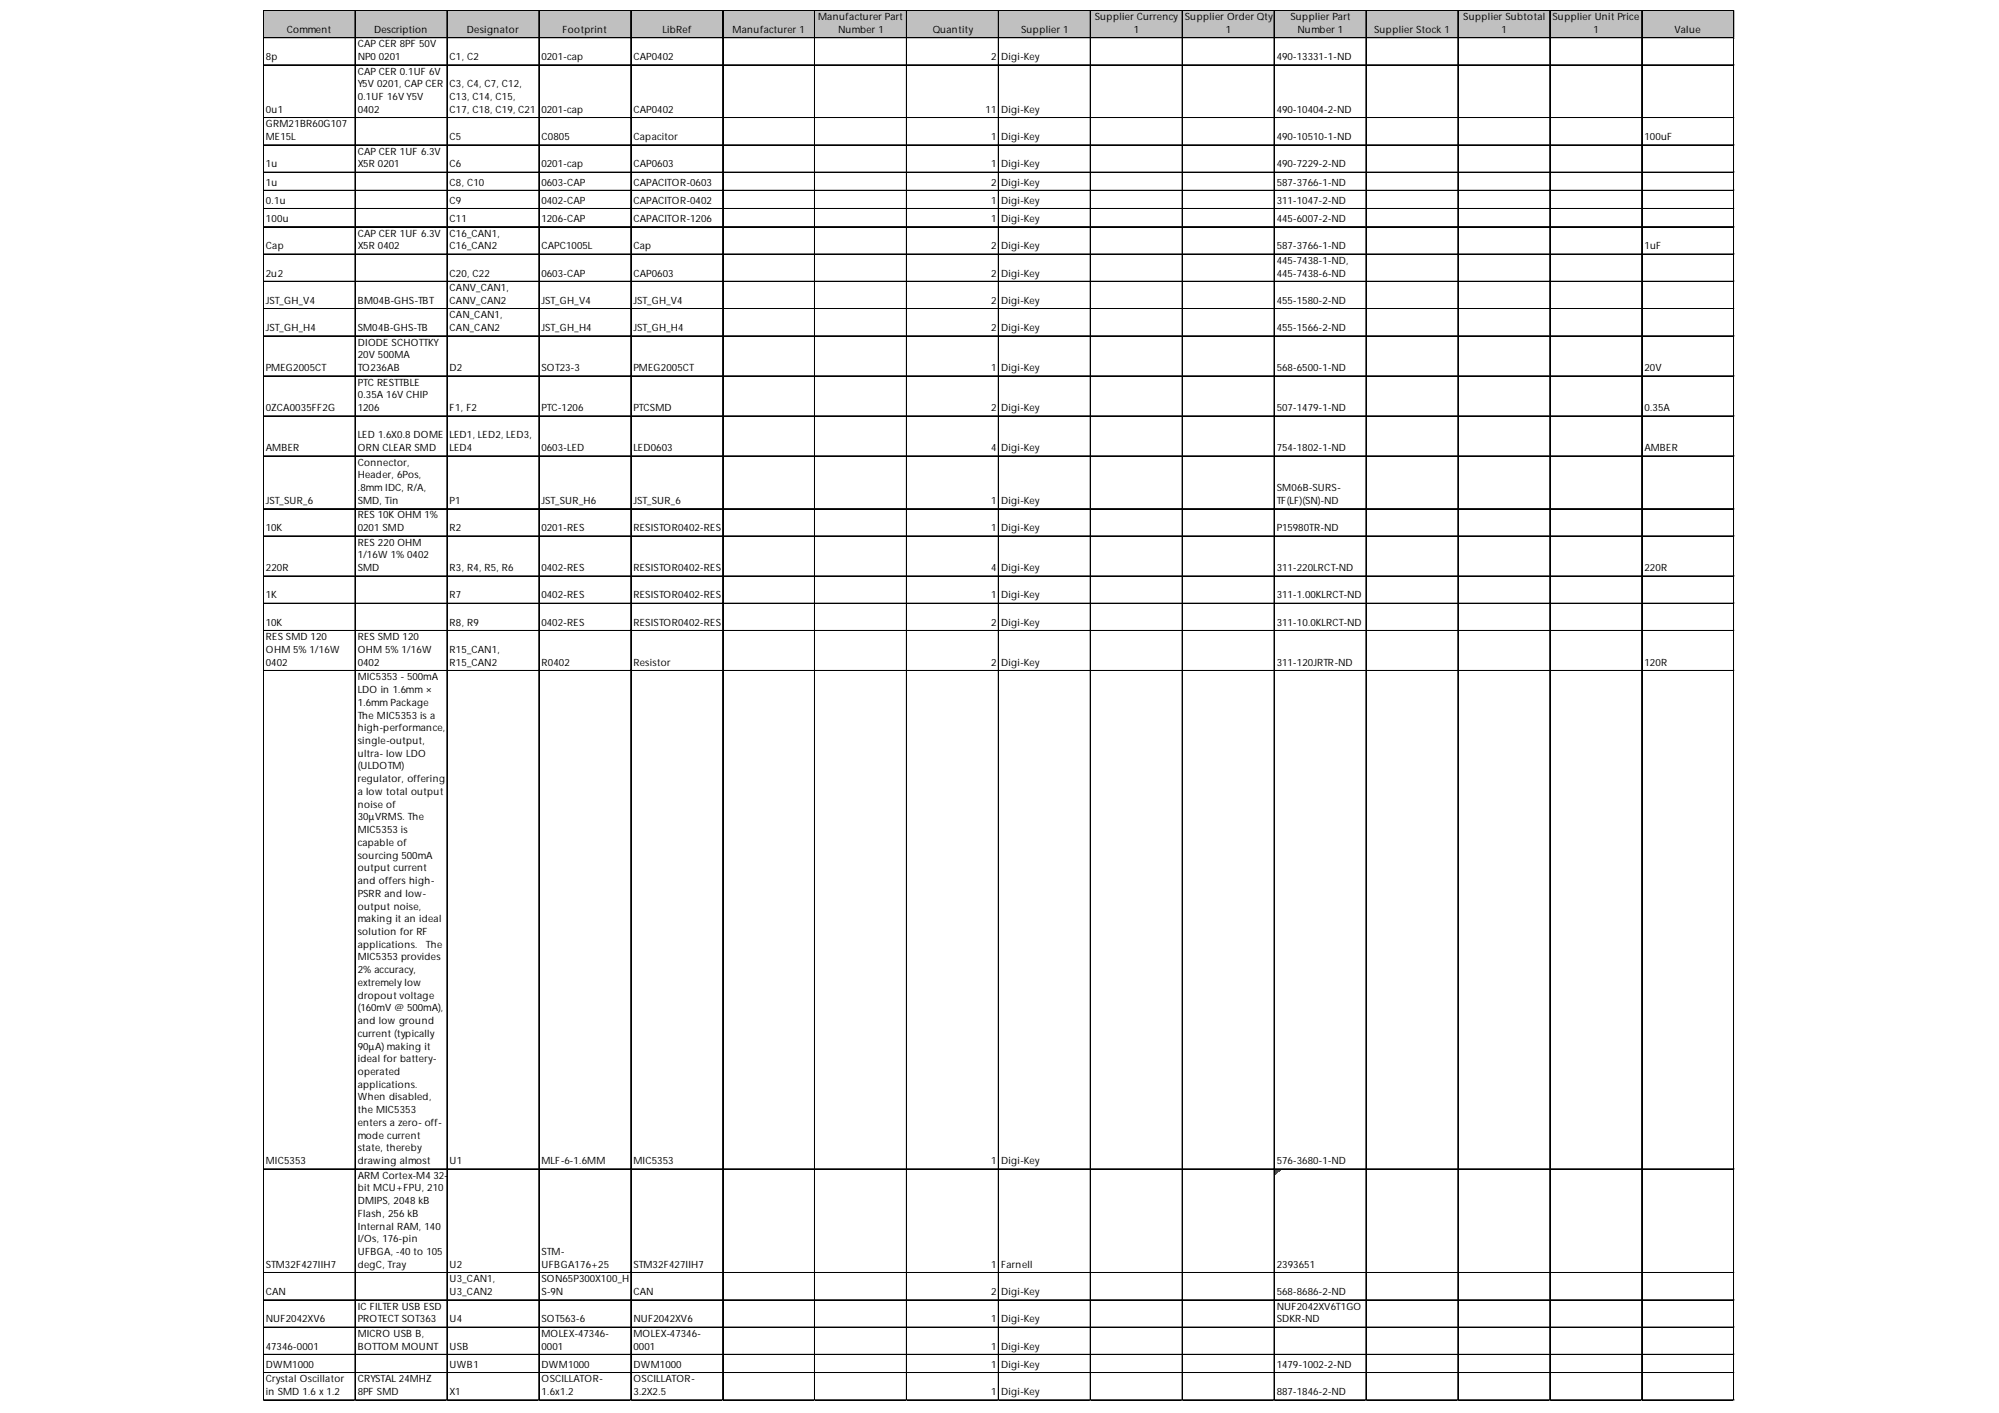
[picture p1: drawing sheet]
<svg xmlns="http://www.w3.org/2000/svg" width="297mm" height="210mm" viewBox="0 0 297 210" stroke-linecap="round" stroke-linejoin="round" font-family="sans-serif">
<defs><g id="words">
<g font-size="1.5">
<text x="42.6" y="4.9">Comment</text>
<text x="55.6" y="4.9">Description</text>
<text x="69.4" y="4.9">Designator</text>
<text x="83.6" y="4.9">Footprint</text>
<text x="98.4" y="4.9">LibRef</text>
<text x="108.9" y="4.9">Manufacturer 1</text>
<text x="121.6" y="3">Manufacturer Part</text>
<text x="124.5" y="4.9">Number 1</text>
<text x="138.6" y="4.9">Quantity</text>
<text x="151.7" y="4.9">Supplier 1</text>
<text x="162.7" y="3">Supplier Currency</text>
<text x="168.5" y="4.9">1</text>
<text x="176.1" y="3">Supplier Order Qty</text>
<text x="182.1" y="4.9">1</text>
<text x="191.7" y="3">Supplier Part</text>
<text x="192.8" y="4.9">Number 1</text>
<text x="204.2" y="4.9">Supplier Stock 1</text>
<text x="217.4" y="3">Supplier Subtotal</text>
<text x="223.1" y="4.9">1</text>
<text x="230.7" y="3">Supplier Unit Price</text>
<text x="236.8" y="4.9">1</text>
<text x="248.8" y="4.9">Value</text>
<text x="39.5" y="8.9">8p</text>
<text x="53.1" y="7">CAP CER 8PF 50V</text>
<text x="53.1" y="8.9">NP0 0201</text>
<text x="53.1" y="11.1">CAP CER 0.1UF 6V</text>
<text x="66.8" y="8.9">C1, C2</text>
<text x="80.5" y="8.9">0201-cap</text>
<text x="94.1" y="8.9">CAP0402</text>
<text x="147.3" y="8.9">2</text>
<text x="148.7" y="8.9">Digi-Key</text>
<text x="189.7" y="8.9">490-13331-1-ND</text>
<text x="39.5" y="16.8">0u1</text>
<text x="53.1" y="13">Y5V 0201, CAP CER</text>
<text x="53.1" y="14.9">0.1UF 16V Y5V</text>
<text x="53.1" y="16.8">0402</text>
<text x="66.8" y="13">C3, C4, C7, C12,</text>
<text x="66.8" y="14.9">C13, C14, C15,</text>
<text x="66.8" y="16.8">C17, C18, C19, C21</text>
<text x="80.5" y="16.8">0201-cap</text>
<text x="94.1" y="16.8">CAP0402</text>
<text x="146.4" y="16.8">11</text>
<text x="148.7" y="16.8">Digi-Key</text>
<text x="189.7" y="16.8">490-10404-2-ND</text>
<text x="39.5" y="18.9">GRM21BR60G107</text>
<text x="39.5" y="20.8">ME15L</text>
<text x="53.1" y="23">CAP CER 1UF 6.3V</text>
<text x="66.8" y="20.8">C5</text>
<text x="80.5" y="20.8">C0805</text>
<text x="94.1" y="20.8">Capacitor</text>
<text x="147.3" y="20.8">1</text>
<text x="148.7" y="20.8">Digi-Key</text>
<text x="189.7" y="20.8">490-10510-1-ND</text>
<text x="244.3" y="20.8">100uF</text>
<text x="39.5" y="24.9">1u</text>
<text x="39.5" y="27.6">1u</text>
<text x="53.1" y="24.9">X5R 0201</text>
<text x="66.8" y="24.9">C6</text>
<text x="66.8" y="27.6">C8, C10</text>
<text x="80.5" y="24.9">0201-cap</text>
<text x="80.5" y="27.6">0603-CAP</text>
<text x="94.1" y="24.9">CAP0603</text>
<text x="94.1" y="27.6">CAPACITOR-0603</text>
<text x="147.3" y="24.9">1</text>
<text x="147.3" y="27.6">2</text>
<text x="148.7" y="24.9">Digi-Key</text>
<text x="148.7" y="27.6">Digi-Key</text>
<text x="189.7" y="24.9">490-7229-2-ND</text>
<text x="189.7" y="27.6">587-3766-1-ND</text>
<text x="39.5" y="30.3">0.1u</text>
<text x="39.5" y="33">100u</text>
<text x="53.1" y="35.1">CAP CER 1UF 6.3V</text>
<text x="66.8" y="30.3">C9</text>
<text x="66.8" y="33">C11</text>
<text x="66.8" y="35.1">C16_CAN1,</text>
<text x="80.5" y="30.3">0402-CAP</text>
<text x="80.5" y="33">1206-CAP</text>
<text x="94.1" y="30.3">CAPACITOR-0402</text>
<text x="94.1" y="33">CAPACITOR-1206</text>
<text x="147.3" y="30.3">1</text>
<text x="147.3" y="33">1</text>
<text x="148.7" y="30.3">Digi-Key</text>
<text x="148.7" y="33">Digi-Key</text>
<text x="189.7" y="30.3">311-1047-2-ND</text>
<text x="189.7" y="33">445-6007-2-ND</text>
<text x="39.5" y="37">Cap</text>
<text x="39.5" y="41.1">2u2</text>
<text x="53.1" y="37">X5R 0402</text>
<text x="66.8" y="37">C16_CAN2</text>
<text x="66.8" y="41.1">C20, C22</text>
<text x="80.5" y="37">CAPC1005L</text>
<text x="80.5" y="41.1">0603-CAP</text>
<text x="94.1" y="37">Cap</text>
<text x="94.1" y="41.1">CAP0603</text>
<text x="147.3" y="37">2</text>
<text x="147.3" y="41.1">2</text>
<text x="148.7" y="37">Digi-Key</text>
<text x="148.7" y="41.1">Digi-Key</text>
<text x="189.7" y="37">587-3766-1-ND</text>
<text x="189.7" y="39.2">445-7438-1-ND,</text>
<text x="189.7" y="41.1">445-7438-6-ND</text>
<text x="244.3" y="37">1uF</text>
<text x="39.5" y="45.1">JST_GH_V4</text>
<text x="53.1" y="45.1">BM04B-GHS-TBT</text>
<text x="66.8" y="43.2">CANV_CAN1,</text>
<text x="66.8" y="45.1">CANV_CAN2</text>
<text x="66.8" y="47.3">CAN_CAN1,</text>
<text x="80.5" y="45.1">JST_GH_V4</text>
<text x="94.1" y="45.1">JST_GH_V4</text>
<text x="147.3" y="45.1">2</text>
<text x="148.7" y="45.1">Digi-Key</text>
<text x="189.7" y="45.1">455-1580-2-ND</text>
<text x="39.5" y="49.2">JST_GH_H4</text>
<text x="53.1" y="49.2">SM04B-GHS-TB</text>
<text x="53.1" y="51.4">DIODE SCHOTTKY</text>
<text x="53.1" y="53.2">20V 500MA</text>
<text x="66.8" y="49.2">CAN_CAN2</text>
<text x="80.5" y="49.2">JST_GH_H4</text>
<text x="94.1" y="49.2">JST_GH_H4</text>
<text x="147.3" y="49.2">2</text>
<text x="148.7" y="49.2">Digi-Key</text>
<text x="189.7" y="49.2">455-1566-2-ND</text>
<text x="39.5" y="55.1">PMEG2005CT</text>
<text x="53.1" y="55.1">TO236AB</text>
<text x="53.1" y="57.3">PTC RESTTBLE</text>
<text x="53.1" y="59.2">0.35A 16V CHIP</text>
<text x="66.8" y="55.1">D2</text>
<text x="80.5" y="55.1">SOT23-3</text>
<text x="94.1" y="55.1">PMEG2005CT</text>
<text x="147.3" y="55.1">1</text>
<text x="148.7" y="55.1">Digi-Key</text>
<text x="189.7" y="55.1">568-6500-1-ND</text>
<text x="244.3" y="55.1">20V</text>
<text x="39.5" y="61.1">0ZCA0035FF2G</text>
<text x="53.1" y="61.1">1206</text>
<text x="53.1" y="65.1">LED 1.6X0.8 DOME</text>
<text x="66.8" y="61.1">F1, F2</text>
<text x="66.8" y="65.1">LED1, LED2, LED3,</text>
<text x="80.5" y="61.1">PTC-1206</text>
<text x="94.1" y="61.1">PTCSMD</text>
<text x="147.3" y="61.1">2</text>
<text x="148.7" y="61.1">Digi-Key</text>
<text x="189.7" y="61.1">507-1479-1-ND</text>
<text x="244.3" y="61.1">0.35A</text>
<text x="39.5" y="67">AMBER</text>
<text x="53.1" y="67">ORN CLEAR SMD</text>
<text x="53.1" y="69.2">Connector,</text>
<text x="53.1" y="71.1">Header, 6Pos,</text>
<text x="66.8" y="67">LED4</text>
<text x="80.5" y="67">0603-LED</text>
<text x="94.1" y="67">LED0603</text>
<text x="147.3" y="67">4</text>
<text x="148.7" y="67">Digi-Key</text>
<text x="189.7" y="67">754-1802-1-ND</text>
<text x="244.3" y="67">AMBER</text>
<text x="39.5" y="74.9">JST_SUR_6</text>
<text x="53.1" y="73">.8mm IDC, R/A,</text>
<text x="53.1" y="74.9">SMD, Tin</text>
<text x="53.1" y="77">RES 10K OHM 1%</text>
<text x="66.8" y="74.9">P1</text>
<text x="80.5" y="74.9">JST_SUR_H6</text>
<text x="94.1" y="74.9">JST_SUR_6</text>
<text x="147.3" y="74.9">1</text>
<text x="148.7" y="74.9">Digi-Key</text>
<text x="189.7" y="73">SM06B-SURS-</text>
<text x="189.7" y="74.9">TF(LF)(SN)-ND</text>
<text x="39.5" y="78.9">10K</text>
<text x="53.1" y="78.9">0201 SMD</text>
<text x="53.1" y="81.1">RES 220 OHM</text>
<text x="53.1" y="83">1/16W 1% 0402</text>
<text x="66.8" y="78.9">R2</text>
<text x="80.5" y="78.9">0201-RES</text>
<text x="94.1" y="78.9">RESISTOR0402-RES</text>
<text x="147.3" y="78.9">1</text>
<text x="148.7" y="78.9">Digi-Key</text>
<text x="189.7" y="78.9">P15980TR-ND</text>
<text x="39.5" y="84.9">220R</text>
<text x="39.5" y="88.9">1K</text>
<text x="53.1" y="84.9">SMD</text>
<text x="66.8" y="84.9">R3, R4, R5, R6</text>
<text x="66.8" y="88.9">R7</text>
<text x="80.5" y="84.9">0402-RES</text>
<text x="80.5" y="88.9">0402-RES</text>
<text x="94.1" y="84.9">RESISTOR0402-RES</text>
<text x="94.1" y="88.9">RESISTOR0402-RES</text>
<text x="147.3" y="84.9">4</text>
<text x="147.3" y="88.9">1</text>
<text x="148.7" y="84.9">Digi-Key</text>
<text x="148.7" y="88.9">Digi-Key</text>
<text x="189.7" y="84.9">311-220LRCT-ND</text>
<text x="189.7" y="88.9">311-1.00KLRCT-ND</text>
<text x="244.3" y="84.9">220R</text>
<text x="39.5" y="93">10K</text>
<text x="39.5" y="95.1">RES SMD 120</text>
<text x="53.1" y="95.1">RES SMD 120</text>
<text x="66.8" y="93">R8, R9</text>
<text x="80.5" y="93">0402-RES</text>
<text x="94.1" y="93">RESISTOR0402-RES</text>
<text x="147.3" y="93">2</text>
<text x="148.7" y="93">Digi-Key</text>
<text x="189.7" y="93">311-10.0KLRCT-ND</text>
<text x="39.5" y="97">OHM 5% 1/16W</text>
<text x="39.5" y="98.9">0402</text>
<text x="53.1" y="97">OHM 5% 1/16W</text>
<text x="53.1" y="98.9">0402</text>
<text x="53.1" y="101.1">MIC5353 - 500mA</text>
<text x="66.8" y="97">R15_CAN1,</text>
<text x="66.8" y="98.9">R15_CAN2</text>
<text x="80.5" y="98.9">R0402</text>
<text x="94.1" y="98.9">Resistor</text>
<text x="147.3" y="98.9">2</text>
<text x="148.7" y="98.9">Digi-Key</text>
<text x="189.7" y="98.9">311-120JRTR-ND</text>
<text x="244.3" y="98.9">120R</text>
<text x="53.1" y="103">LDO in 1.6mm ×</text>
<text x="53.1" y="104.8">1.6mm Package</text>
<text x="53.1" y="106.7">The MIC5353 is a</text>
<text x="53.1" y="108.6">high-performance,</text>
<text x="53.1" y="110.5">single-output,</text>
<text x="53.1" y="112.4">ultra- lowLDO</text>
<text x="53.1" y="114.3">(ULDOTM)</text>
<text x="53.1" y="116.2">regulator, offering</text>
<text x="53.1" y="118.1">a lowtotal output</text>
<text x="53.1" y="120">noise of</text>
<text x="53.1" y="121.9">30μVRMS. The</text>
<text x="53.1" y="123.8">MIC5353 is</text>
<text x="53.1" y="125.7">capable of</text>
<text x="53.1" y="127.5">sourcing 500mA</text>
<text x="53.1" y="129.4">output current</text>
<text x="53.1" y="131.3">and offers high-</text>
<text x="53.1" y="133.2">PSRR and low-</text>
<text x="53.1" y="135.1">output noise,</text>
<text x="53.1" y="137">making it an ideal</text>
<text x="53.1" y="138.9">solution for RF</text>
<text x="53.1" y="140.8">applications.</text>
<text x="53.1" y="142.7">MIC5353 provides</text>
<text x="63.3" y="140.8">The</text>
<text x="53.1" y="144.6">2% accuracy,</text>
<text x="53.1" y="146.5">extremely low</text>
<text x="53.1" y="148.3">dropout voltage</text>
<text x="53.1" y="150.2">(160mV @ 500mA),</text>
<text x="53.1" y="152.1">and lowground</text>
<text x="53.1" y="154">current (typically</text>
<text x="53.1" y="155.9">90μA) making it</text>
<text x="53.1" y="157.8">ideal for battery-</text>
<text x="53.1" y="159.7">operated</text>
<text x="53.1" y="161.6">applications.</text>
<text x="53.1" y="163.5">When disabled,</text>
<text x="53.1" y="165.4">the MIC5353</text>
<text x="53.1" y="167.3">enters a zero- off-</text>
<text x="39.5" y="172.9">MIC5353</text>
<text x="53.1" y="169.2">mode current</text>
<text x="53.1" y="171">state, thereby</text>
<text x="53.1" y="172.9">drawing almost</text>
<text x="66.8" y="172.9">U1</text>
<text x="80.5" y="172.9">MLF-6-1.6MM</text>
<text x="94.1" y="172.9">MIC5353</text>
<text x="147.3" y="172.9">1</text>
<text x="148.7" y="172.9">Digi-Key</text>
<text x="189.7" y="172.9">576-3680-1-ND</text>
<text x="53.1" y="175.1">ARM Cortex-M4 32-</text>
<text x="53.1" y="177">bit MCU+FPU, 210</text>
<text x="53.1" y="178.9">DMIPS, 2048 kB</text>
<text x="53.1" y="180.8">Flash, 256 kB</text>
<text x="53.1" y="182.7">Internal RAM, 140</text>
<text x="53.1" y="184.6">I/Os, 176-pin</text>
<text x="39.5" y="188.3">STM32F427IIH7</text>
<text x="53.1" y="186.4">UFBGA, -40 to 105</text>
<text x="53.1" y="188.3">degC, Tray</text>
<text x="66.8" y="188.3">U2</text>
<text x="66.8" y="190.5">U3_CAN1,</text>
<text x="80.5" y="186.4">STM-</text>
<text x="80.5" y="188.3">UFBGA176+25</text>
<text x="80.5" y="190.5">SON65P300X100_H</text>
<text x="94.1" y="188.3">STM32F427IIH7</text>
<text x="147.3" y="188.3">1</text>
<text x="148.7" y="188.3">Farnell</text>
<text x="189.7" y="188.3">2393651</text>
<text x="39.5" y="192.4">CAN</text>
<text x="39.5" y="196.4">NUF2042XV6</text>
<text x="53.1" y="194.6">IC FILTER USB ESD</text>
<text x="53.1" y="196.4">PROTECTSOT363</text>
<text x="66.8" y="192.4">U3_CAN2</text>
<text x="66.8" y="196.4">U4</text>
<text x="80.5" y="192.4">S-9N</text>
<text x="80.5" y="196.4">SOT563-6</text>
<text x="94.1" y="192.4">CAN</text>
<text x="94.1" y="196.4">NUF2042XV6</text>
<text x="147.3" y="192.4">2</text>
<text x="147.3" y="196.4">1</text>
<text x="148.7" y="192.4">Digi-Key</text>
<text x="148.7" y="196.4">Digi-Key</text>
<text x="189.7" y="192.4">568-8686-2-ND</text>
<text x="189.7" y="194.6">NUF2042XV6T1GO</text>
<text x="189.7" y="196.4">SDKR-ND</text>
<text x="39.5" y="200.5">47346-0001</text>
<text x="39.5" y="203.2">DWM1000</text>
<text x="53.1" y="198.6">MICRO USB B,</text>
<text x="53.1" y="200.5">BOTTOM MOUNT</text>
<text x="66.8" y="200.5">USB</text>
<text x="66.8" y="203.2">UWB1</text>
<text x="80.5" y="198.6">MOLEX-47346-</text>
<text x="80.5" y="200.5">0001</text>
<text x="80.5" y="203.2">DWM1000</text>
<text x="94.1" y="198.6">MOLEX-47346-</text>
<text x="94.1" y="200.5">0001</text>
<text x="94.1" y="203.2">DWM1000</text>
<text x="147.3" y="200.5">1</text>
<text x="147.3" y="203.2">1</text>
<text x="148.7" y="200.5">Digi-Key</text>
<text x="148.7" y="203.2">Digi-Key</text>
<text x="189.7" y="203.2">1479-1002-2-ND</text>
<text x="39.5" y="205.4">Crystal Oscillator</text>
<text x="39.5" y="207.2">in SMD 1.6 x 1.2</text>
<text x="53.1" y="205.4">CRYSTAL 24MHZ</text>
<text x="53.1" y="207.2">8PF SMD</text>
<text x="66.8" y="207.2">X1</text>
<text x="80.5" y="205.4">OSCILLATOR-</text>
<text x="80.5" y="207.2">1.6x1.2</text>
<text x="94.1" y="205.4">OSCILLATOR-</text>
<text x="94.1" y="207.2">3.2X2.5</text>
<text x="147.3" y="207.2">1</text>
<text x="148.7" y="207.2">Digi-Key</text>
<text x="189.7" y="207.2">887-1846-2-ND</text>
</g>
</g></defs>
<path d="M39.2 1.6h218.5v4.1h-218.5z" fill="#c0c0c0"/>
<path d="M189.4 173.8h.9" fill="none" stroke="#008000" stroke-width=".15"/>
<path d="M189.4 173.8h.9v.1h-.9z" fill="#008000"/>
<path d="M189.4 173.9h.7" fill="none" stroke="#008000" stroke-width=".15"/>
<path d="M189.4 173.9h.7v.1h-.7z" fill="#008000"/>
<path d="M189.4 174h.6" fill="none" stroke="#008000" stroke-width=".15"/>
<path d="M189.4 174h.6v.2h-.6z" fill="#008000"/>
<path d="M189.4 174.2h.4" fill="none" stroke="#008000" stroke-width=".15"/>
<path d="M189.4 174.2h.4v.1h-.4z" fill="#008000"/>
<path d="M189.4 174.3h.3" fill="none" stroke="#008000" stroke-width=".15"/>
<path d="M189.4 174.3h.3v.1h-.3z" fill="#008000"/>
<path d="M189.4 174.4h.2" fill="none" stroke="#008000" stroke-width=".15"/>
<path d="M189.4 174.4h.2v.2h-.2z" fill="#008000"/>
<g fill="none" stroke="#000" stroke-width=".15">
<path d="M39.1 1.5v206.5M39.2 1.5v206.5M39.2 1.5h218.5M39.2 1.6h218.5M39.2 5.6h218.5M39.2 9.6h218.5M39.2 9.7h218.5M39.2 17.5h218.5M52.7 1.7v206.3M52.8 1.7v206.3M66.4 1.7v206.3M66.5 1.7v206.3"/>
<path d="M80.1 1.7v206.3M93.7 1.7v206.3M93.8 1.7v206.3M107.4 1.7v206.3M121 1.7v206.3M121.1 1.7v206.3M134.7 1.7v206.3M134.8 1.7v206.3M148.3 1.7v206.3M148.4 1.7v206.3M162 1.7v206.3M162.1 1.7v206.3"/>
<path d="M175.7 1.7v206.3M189.3 1.7v206.3M189.4 1.7v206.3M203 1.7v206.3M216.6 1.7v206.3M216.7 1.7v206.3M230.3 1.7v206.3M243.9 1.7v206.3M244 1.7v206.3M257.6 1.7v206.3M257.7 1.7v206.3M39.2 21.5h218.5"/>
<path d="M39.2 21.6h218.5M39.2 25.6h218.5M39.2 28.3h218.5M39.2 31h218.5M39.2 33.7h218.5M39.2 37.7h218.5M39.2 37.8h218.5M39.2 41.8h218.5M39.2 45.8h218.5M39.2 45.9h218.5M39.2 49.9h218.5M39.2 55.8h218.5"/>
<path d="M39.2 55.9h218.5M39.2 61.8h218.5M39.2 67.7h218.5M39.2 67.8h218.5M39.2 75.6h218.5M39.2 79.6h218.5M39.2 79.7h218.5M39.2 85.5h218.5M39.2 85.6h218.5M39.2 89.6h218.5M39.2 89.7h218.5M39.2 93.7h218.5"/>
<path d="M39.2 99.6h218.5M39.2 99.7h218.5M39.2 173.6h218.5M39.2 173.7h218.5M39.2 189h218.5M39.2 189.1h218.5M39.2 193.1h218.5M39.2 197.1h218.5M39.2 197.2h218.5M39.2 201.2h218.5M39.2 201.3h218.5M39.2 203.9h218.5"/>
<path d="M39.2 204h218.5M39.2 207.9h218.5M39.2 208h218.5"/>
</g>
<path d="M257.7 1.5h.1" fill="none" stroke="#d4d4d4" stroke-width=".15"/>
<path d="M257.7 1.5l.1 .2z" fill="#d4d4d4"/>
<path d="M257.7 5.6h.1" fill="none" stroke="#d4d4d4" stroke-width=".15"/>
<path d="M257.7 5.6l.1 .1z" fill="#d4d4d4"/>
<path d="M257.7 9.6h.1" fill="none" stroke="#d4d4d4" stroke-width=".15"/>
<path d="M257.7 9.6l.1 .2z" fill="#d4d4d4"/>
<path d="M257.7 17.5h.1" fill="none" stroke="#d4d4d4" stroke-width=".15"/>
<path d="M257.7 17.5l.1 .1z" fill="#d4d4d4"/>
<path d="M257.7 21.5h.1" fill="none" stroke="#d4d4d4" stroke-width=".15"/>
<path d="M257.7 21.5l.1 .1z" fill="#d4d4d4"/>
<path d="M257.7 25.6h.1" fill="none" stroke="#d4d4d4" stroke-width=".15"/>
<path d="M257.7 25.6l.1 .1z" fill="#d4d4d4"/>
<path d="M257.7 28.3h.1" fill="none" stroke="#d4d4d4" stroke-width=".15"/>
<path d="M257.7 28.3l.1 .1z" fill="#d4d4d4"/>
<path d="M257.7 31h.1" fill="none" stroke="#d4d4d4" stroke-width=".15"/>
<path d="M257.7 31l.1 .1z" fill="#d4d4d4"/>
<path d="M257.7 33.7h.1" fill="none" stroke="#d4d4d4" stroke-width=".15"/>
<path d="M257.7 33.7l.1 .1z" fill="#d4d4d4"/>
<path d="M257.7 37.7h.1" fill="none" stroke="#d4d4d4" stroke-width=".15"/>
<path d="M257.7 37.7l.1 .2z" fill="#d4d4d4"/>
<path d="M257.7 41.8h.1" fill="none" stroke="#d4d4d4" stroke-width=".15"/>
<path d="M257.7 41.8l.1 .1z" fill="#d4d4d4"/>
<path d="M257.7 45.8h.1" fill="none" stroke="#d4d4d4" stroke-width=".15"/>
<path d="M257.7 45.8l.1 .2z" fill="#d4d4d4"/>
<path d="M257.7 49.9h.1" fill="none" stroke="#d4d4d4" stroke-width=".15"/>
<path d="M257.7 49.9l.1 .1z" fill="#d4d4d4"/>
<path d="M257.7 55.8h.1" fill="none" stroke="#d4d4d4" stroke-width=".15"/>
<path d="M257.7 55.8l.1 .2z" fill="#d4d4d4"/>
<path d="M257.7 61.8h.1" fill="none" stroke="#d4d4d4" stroke-width=".15"/>
<path d="M257.7 61.8l.1 .1z" fill="#d4d4d4"/>
<path d="M257.7 67.7h.1" fill="none" stroke="#d4d4d4" stroke-width=".15"/>
<path d="M257.7 67.7l.1 .1z" fill="#d4d4d4"/>
<path d="M257.7 75.6h.1" fill="none" stroke="#d4d4d4" stroke-width=".15"/>
<path d="M257.7 75.6l.1 .1z" fill="#d4d4d4"/>
<path d="M257.7 79.6h.1" fill="none" stroke="#d4d4d4" stroke-width=".15"/>
<path d="M257.7 79.6l.1 .1z" fill="#d4d4d4"/>
<path d="M257.7 85.5h.1" fill="none" stroke="#d4d4d4" stroke-width=".15"/>
<path d="M257.7 85.5l.1 .2z" fill="#d4d4d4"/>
<path d="M257.7 89.6h.1" fill="none" stroke="#d4d4d4" stroke-width=".15"/>
<path d="M257.7 89.6l.1 .1z" fill="#d4d4d4"/>
<path d="M257.7 93.7h.1" fill="none" stroke="#d4d4d4" stroke-width=".15"/>
<path d="M257.7 93.7l.1 .1z" fill="#d4d4d4"/>
<path d="M257.7 99.6h.1" fill="none" stroke="#d4d4d4" stroke-width=".15"/>
<path d="M257.7 99.6l.1 .1z" fill="#d4d4d4"/>
<path d="M257.7 173.6h.1" fill="none" stroke="#d4d4d4" stroke-width=".15"/>
<path d="M257.7 173.6l.1 .2z" fill="#d4d4d4"/>
<path d="M257.7 189h.1" fill="none" stroke="#d4d4d4" stroke-width=".15"/>
<path d="M257.7 189l.1 .2z" fill="#d4d4d4"/>
<path d="M257.7 193.1h.1" fill="none" stroke="#d4d4d4" stroke-width=".15"/>
<path d="M257.7 193.1l.1 .1z" fill="#d4d4d4"/>
<path d="M257.7 197.1h.1" fill="none" stroke="#d4d4d4" stroke-width=".15"/>
<path d="M257.7 197.1l.1 .2z" fill="#d4d4d4"/>
<path d="M257.7 201.2h.1" fill="none" stroke="#d4d4d4" stroke-width=".15"/>
<path d="M257.7 201.2l.1 .1z" fill="#d4d4d4"/>
<path d="M257.7 203.9h.1" fill="none" stroke="#d4d4d4" stroke-width=".15"/>
<path d="M257.7 203.9l.1 .1z" fill="#d4d4d4"/>
<path d="M257.7 207.9h.1" fill="none" stroke="#d4d4d4" stroke-width=".15"/>
<path d="M257.7 207.9l.1 .1z" fill="#d4d4d4"/>
<use href="#words"/>
</svg>
